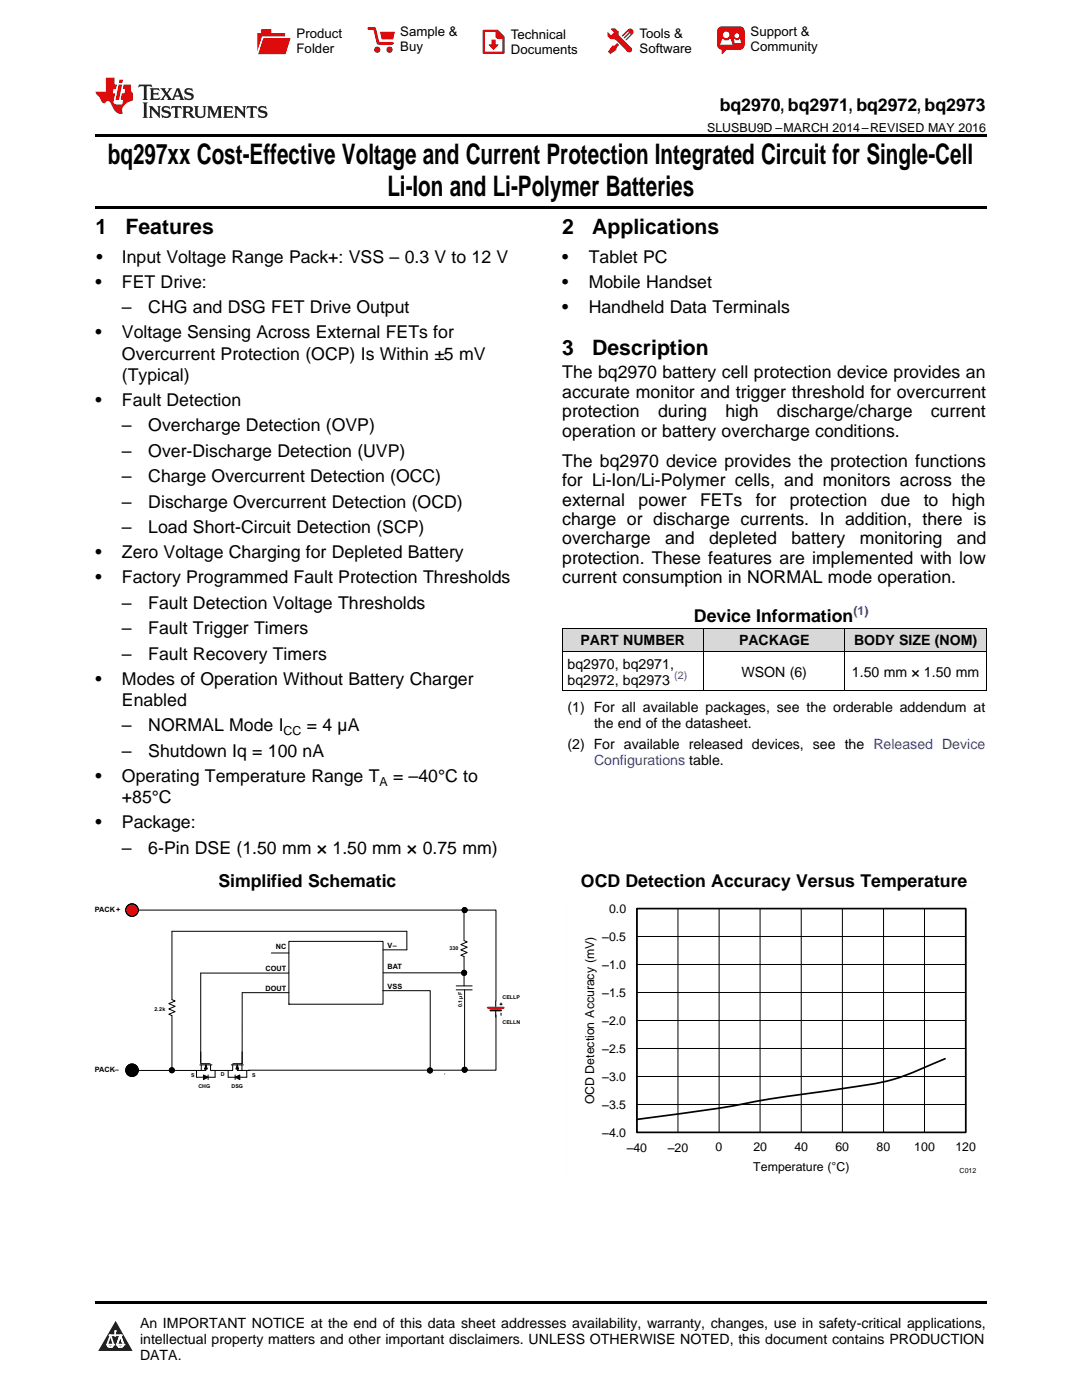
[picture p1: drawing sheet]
<svg xmlns="http://www.w3.org/2000/svg" width="216mm" height="279mm" viewBox="0 0 216 279" stroke-linecap="round" stroke-linejoin="round" font-family="sans-serif">
<defs><g id="words">
<g font-size="5.6">
<text x="21.5" y="32.8">bq297xx Cost-Effective Voltage and Current Protection Integrated Circuit for Single-Cell</text>
<text x="77.3" y="39.2">Li-Ion and Li-Polymer Batteries</text>
</g>
<g font-size="4.2">
<text x="19" y="46.7">1</text>
<text x="25" y="46.7">Features</text>
<text x="112.2" y="46.7">2</text>
<text x="118.2" y="46.7">Applications</text>
<text x="112.2" y="70.9">3</text>
<text x="118.2" y="70.9">Description</text>
</g>
<g font-size="3.5">
<text x="143.6" y="22.2">bq2970, bq2971, bq2972, bq2973</text>
<text x="19.2" y="52.4">•</text>
<text x="24.3" y="52.4">Input Voltage Range Pack+: VSS – 0.3 V to 12 V</text>
<text x="112.2" y="52.4">•</text>
<text x="117.5" y="52.4">Tablet PC</text>
<text x="19" y="57.4">•</text>
<text x="24.3" y="57.4">FET Drive:</text>
<text x="112.2" y="57.4">•</text>
<text x="117.5" y="57.4">Mobile Handset</text>
<text x="24.3" y="62.5">–</text>
<text x="29.6" y="62.5">CHG and DSG FET Drive Output</text>
<text x="112.2" y="62.4">•</text>
<text x="117.5" y="62.4">Handheld Data Terminals</text>
<text x="19" y="67.5">•</text>
<text x="24.3" y="67.5">Voltage Sensing Across External FETs for</text>
<text x="24.3" y="71.8">Overcurrent Protection (OCP) Is Within ±5 mV</text>
<text x="24.3" y="76">(Typical)</text>
<text x="112.2" y="75.5">The bq2970 battery cell protection device provides an</text>
<text x="19" y="81">•</text>
<text x="24.3" y="81">Fault Detection</text>
<text x="112.2" y="79.4">accurate monitor and trigger threshold for overcurrent</text>
<text x="112.2" y="83.3">protection</text>
<text x="131.3" y="83.3">during</text>
<text x="144.7" y="83.3">high</text>
<text x="155" y="83.3">discharge/charge</text>
<text x="185.7" y="83.3">current</text>
<text x="24.3" y="86.1">–</text>
<text x="29.6" y="86.1">Overcharge Detection (OVP)</text>
<text x="112.2" y="87.2">operation or battery overcharge conditions.</text>
<text x="24.3" y="91.2">–</text>
<text x="29.6" y="91.2">Over-Discharge Detection (UVP)</text>
<text x="112.2" y="93.1">The bq2970 device provides the protection functions</text>
<text x="24.3" y="96.2">–</text>
<text x="24.3" y="101.3">–</text>
<text x="29.6" y="96.2">Charge Overcurrent Detection (OCC)</text>
<text x="29.6" y="101.3">Discharge Overcurrent Detection (OCD)</text>
<text x="112.2" y="97">for Li-Ion/Li-Polymer cells, and monitors across the</text>
<text x="112.2" y="100.9">external</text>
<text x="127.4" y="100.9">power</text>
<text x="139.7" y="100.9">FETs</text>
<text x="150.8" y="100.9">for</text>
<text x="157.6" y="100.9">protection</text>
<text x="175.8" y="100.9">due</text>
<text x="184.3" y="100.9">to</text>
<text x="189.9" y="100.9">high</text>
<text x="24.3" y="106.4">–</text>
<text x="29.6" y="106.4">Load Short-Circuit Detection (SCP)</text>
<text x="112.2" y="104.8">charge or discharge currents. In addition, there is</text>
<text x="19" y="111.4">•</text>
<text x="24.3" y="111.4">Zero Voltage Charging for Depleted Battery</text>
<text x="112.2" y="108.7">overcharge</text>
<text x="112.2" y="112.5">protection. These features are implemented with low</text>
<text x="132.7" y="108.7">and</text>
<text x="141.5" y="108.7">depleted</text>
<text x="157.9" y="108.7">battery</text>
<text x="171.6" y="108.7">monitoring</text>
<text x="190.9" y="108.7">and</text>
<text x="19" y="116.4">•</text>
<text x="24.3" y="116.4">Factory Programmed Fault Protection Thresholds</text>
<text x="112.2" y="116.4">current consumption in NORMAL mode operation.</text>
<text x="24.3" y="121.5">–</text>
<text x="29.6" y="121.5">Fault Detection Voltage Thresholds</text>
<text x="138.5" y="124.1">Device Information</text>
<text x="24.3" y="126.6">–</text>
<text x="24.3" y="131.7">–</text>
<text x="29.6" y="126.6">Fault Trigger Timers</text>
<text x="29.6" y="131.7">Fault Recovery Timers</text>
<text x="19" y="136.7">•</text>
<text x="24.3" y="136.7">Modes of Operation Without Battery Charger</text>
<text x="24.3" y="140.9">Enabled</text>
<text x="24.3" y="146">–</text>
<text x="29.6" y="146">NORMAL Mode I</text>
<text x="61.2" y="146">= 4 µA</text>
<text x="24.3" y="151.1">–</text>
<text x="29.6" y="151.1">Shutdown Iq = 100 nA</text>
<text x="19" y="156.1">•</text>
<text x="24.3" y="156.1">Operating Temperature Range T</text>
<text x="24.3" y="160.3">+85°C</text>
<text x="78.4" y="156.1">= –40°C to</text>
<text x="19" y="165.3">•</text>
<text x="24.3" y="165.3">Package:</text>
<text x="24.3" y="170.4">–</text>
<text x="29.6" y="170.4">6-Pin DSE (1.50 mm × 1.50 mm × 0.75 mm)</text>
<text x="43.6" y="177.1">Simplified Schematic</text>
<text x="115.9" y="177.1">OCD Detection Accuracy Versus Temperature</text>
</g>
<g font-size="2.8">
<text x="115.8" y="128.8">PART NUMBER</text>
<text x="147.5" y="128.8">PACKAGE</text>
<text x="170.4" y="128.8">BODY SIZE (NOM)</text>
<text x="113.2" y="133.5">bq2970, bq2971,</text>
<text x="113.2" y="136.6">bq2972, bq2973</text>
<text x="148" y="135">WSON (6)</text>
<text x="170" y="135">1.50 mm × 1.50 mm</text>
<text x="113.2" y="142.1">(1) For all available packages, see the orderable addendum at</text>
<text x="113.2" y="149.5">(2) For available released devices, see the Released Device</text>
<text x="118.5" y="145.3">the end of the datasheet.</text>
<text x="27.9" y="265">An IMPORTANT NOTICE at the end of this data sheet addresses availability, warranty, changes, use in safety-critical applications,</text>
<text x="27.9" y="268.2">intellectual property matters and other important disclaimers. UNLESS OTHERWISE NOTED, this document contains PRODUCTION</text>
<text x="27.9" y="271.4">DATA.</text>
</g>
<text font-size="2.8" fill="#00f" x="118.5" y="152.7">Configurations table.</text>
<g font-size="2.6">
<text x="59.2" y="7.6">Product</text>
<text x="59.2" y="10.6">Folder</text>
<text x="79.9" y="7.3">Sample &amp;</text>
<text x="79.9" y="10.2">Buy</text>
<text x="101.9" y="7.8">Technical</text>
<text x="101.9" y="10.8">Documents</text>
<text x="127.6" y="7.6">Tools &amp;</text>
<text x="127.6" y="10.6">Software</text>
<text x="149.8" y="7.2">Support &amp;</text>
<text x="149.8" y="10.2">Community</text>
</g>
<g font-size="2.5">
<text x="141.1" y="26.3">SLUSBU9D –MARCH 2014–REVISED MAY 2016</text>
<text x="56.6" y="146.7">CC</text>
<text x="75.7" y="156.8">A</text>
<text x="121.5" y="182.1">0.0</text>
<text x="120.2" y="187.7">±0.5</text>
<text x="120.2" y="193.3">±1.0</text>
<text x="120.2" y="198.9">±1.5</text>
<text x="120.2" y="204.5">±2.0</text>
<text x="120.2" y="215.7">±3.0</text>
<text x="120.2" y="210.1">±2.5</text>
<text x="118.6" y="220.4" transform="rotate(-90 118.6 220.4)">OCD Detection Accuracy (mV)</text>
<text x="120.2" y="221.3">±3.5</text>
<text x="120.2" y="226.9">±4.0</text>
<text x="125.1" y="229.8">±40</text>
<text x="133.3" y="229.8">±20</text>
<text x="142.8" y="229.8">0</text>
<text x="150.3" y="233.7">Temperature (ÉC)</text>
<text x="150.3" y="229.8">20</text>
<text x="158.5" y="229.8">40</text>
<text x="166.7" y="229.8">60</text>
<text x="174.9" y="229.8">80</text>
<text x="182.4" y="229.8">100</text>
<text x="190.6" y="229.8">120</text>
</g>
<text font-size="2.5" fill="#00f" x="170.3" y="122.7">(1)</text>
<text font-size="2.1" fill="#00f" x="134.5" y="135.5">(2)</text>
<g font-size="1.5">
<text x="18.9" y="182.1">PACK+</text>
<text x="55" y="189.4">NC</text>
<text x="77.3" y="189.1">V–</text>
<text x="53" y="197.7">DOUT</text>
<text x="53" y="193.8">COUT</text>
<text x="77.3" y="193.4">BAT</text>
<text x="77.3" y="197.3">VSS</text>
<text x="18.9" y="214">PACK–</text>
</g>
<text font-size="1.4" x="191.5" y="234.1">C012</text>
<g font-size="1.1">
<text x="89.7" y="189.6">330</text>
<text x="30.8" y="201.7">2.2k</text>
<text x="92.2" y="201" transform="rotate(-90 92.2 201)">0.1 µF</text>
<text x="100.3" y="199.3">CELLP</text>
<text x="100.3" y="204.4">CELLN</text>
<text x="38.1" y="215">S</text>
<text x="44.1" y="214.7">D</text>
<text x="50.3" y="215">S</text>
<text x="39.6" y="217.1">CHG</text>
<text x="46.2" y="217.1">DSG</text>
</g>
</g></defs>
<g fill="#d8d8d8">
<path d="M112.2 125.4h28.2v4.7h-28.2z"/>
<path d="M140.4 125.4h28.2v4.7h-28.2z"/>
<path d="M168.6 125.4h28.2v4.7h-28.2z"/>
</g>
<path d="M23.1 263.6l3.4 6h-6.9z" fill="#231f20"/>
<path d="M21.4 268.3h1.2l-.3 .6h-.3a.55 .55 0 0 1-.6-.6z" fill-rule="evenodd" fill="#fff"/>
<path d="M21.4 268.3h1.2l-.3 .6h-.3a.55 .55 0 0 1-.6-.6z" fill="none" stroke="#231f20" stroke-width=".34"/>
<path d="M21.4 268.3l1.2 .1-.3 .5h-.5z" fill="none" stroke="#fff" stroke-width=".34"/>
<path d="M23 266.6h.1" fill="none" stroke="#fff" stroke-width=".34"/>
<path d="M23 265.6v1z" fill="#fff"/>
<path d="M23 265.6v1z" fill="none" stroke="#fff" stroke-width=".34"/>
<circle cx="23" cy="265.6" r=".17" fill="#fff"/>
<path d="M21.9 266.5h.1" fill="none" stroke="#fff" stroke-width=".34"/>
<path d="M21.9 266.5h2.3z" fill="#fff"/>
<path d="M21.9 266.5h2.3z" fill="none" stroke="#fff" stroke-width=".34"/>
<circle cx="24.2" cy="266.5" r=".17" fill="#fff"/>
<path d="M23.3 268.3h.1" fill="none" stroke="#fff" stroke-width=".34"/>
<path d="M24 266.5l-.7 1.8z" fill="#fff"/>
<path d="M24 266.5l-.7 1.8z" fill="none" stroke="#fff" stroke-width=".34"/>
<path d="M24 266.5l.7 1.8z" fill="#fff"/>
<path d="M24 266.5l.7 1.8z" fill="none" stroke="#fff" stroke-width=".34"/>
<path d="M24.6 268.3h.1" fill="none" stroke="#fff" stroke-width=".34"/>
<circle cx="21.4" cy="268.3" r=".17" fill="#fff"/>
<path d="M22.1 266.5l-.7 1.8z" fill="#fff"/>
<path d="M22.1 266.5l-.7 1.8z" fill="none" stroke="#fff" stroke-width=".34"/>
<path d="M22.1 266.5l.5 1.8z" fill="#fff"/>
<path d="M22.1 266.5l.5 1.8z" fill="none" stroke="#fff" stroke-width=".34"/>
<circle cx="22.6" cy="268.3" r=".17" fill="#fff"/>
<path d="M23.4 268.3h1.3a.65 .65 0 0 1-.7 .6 .65 .65 0 0 1-.6-.6z" fill-rule="evenodd" fill="#fff"/>
<path d="M23.4 268.3h1.3a.65 .65 0 0 1-.7 .6 .65 .65 0 0 1-.6-.6z" fill="none" stroke="#231f20" stroke-width=".34"/>
<path d="M23.4 268.3h1.3l-.4 .6h-.6z" fill="none" stroke="#fff" stroke-width=".34"/>
<path d="M23.3 268.3h.1" fill="none" stroke="#fff" stroke-width=".34"/>
<circle cx="24.7" cy="268.3" r=".17" fill="#fff"/>
<path d="M19 259.7h177.8v.5h-177.8z" fill="#000"/>
<g fill="none" stroke="#000" stroke-width=".2">
<path d="M27.6 181.6h71.4v18.2M34.3 185.9v13.6l.6 .3-1.2 .5 1.2 .5-1.2 .6 1.2 .5-1.2 .5 .6 .3M54.1 190.2h3.5M57.6 187.9h18.8v12.5h-18.8zM57.6 198.1h-9.3v14.2M57.6 194.2h-17.5v17.8M76.5 194.1h16.1M91 197.5h3.2M91 196.8h3.2M92.6 181.6v6M92.6 190.9v5.9M92.7 197.5v15.9"/>
<path d="M127.1 181.3h65.6v44.7h-65.6zM127.1 198.1h65.6M127.1 192.5h65.6M127.1 186.9h65.6M135.3 181.3v44.7M143.5 181.3v44.7M151.7 181.3v44.7M159.9 181.3v44.7M168.1 181.3v44.7M176.3 181.3v44.7M184.5 181.3v44.7M34.3 202.7v11.2"/>
<path d="M39.9 212.5h2.4M40.1 209.9v2.4h1.8M40.2 212.5v1.1h-12.6v.2M40.6 214.5l.9 .5-.9 .5zM41.1 212.5l.3 .8h-.6zM41.1 212.5v1.1h-.9M41.5 214.5v1M42 212.5v1.1h4.4v-1.1M42.9 213.6v1.4h-3.7v-1.4M45.5 213.6v1.4h3.7v-1.4M46.1 212.5h2.5M46.9 215l.9-.5v1z"/>
<path d="M46.9 214.5v1M47.3 212.5l.3 .8h-.5zM47.3 212.5v1.1h1M48.3 212.5v1.1h1.5M48.3 209.9v2.4h-1.8M99 202.6v11h-49.4M127.1 214.8h65.6M127.1 209.2h65.6M127.1 203.7h65.6M127.1 220.4h65.6"/>
<circle cx="92.6" cy="194.2" r=".5"/>
<circle cx="92.7" cy="181.6" r=".5"/>
<circle cx="34.3" cy="213.6" r=".5"/>
<circle cx="92.7" cy="213.5" r=".5"/>
</g>
<path d="M127.1 181.3h65.6v44.7h-65.6zM188.6 211.3l-2.1 .8a46.7 46.7 0 0 1-17.2 5l-3.4 .5a286.9 286.9 0 0 0-22.4 3.6l-16.4 2.2" fill="none" stroke="#000" stroke-width=".34"/>
<path d="M113.1 180.2v54.1M125.8 180.2h69.9M195.7 180.2v47M113.1 234.3h6.4M189.3 234.3h6.4" fill="none" stroke="#fefefe" stroke-width=".2" stroke-dasharray=".4 .1" stroke-linecap="butt"/>
<path d="M98.9 199.8v1.3M98.9 201.6v1.4M99.8 200.4h.4M100 200.2v.4M100 202.2v.4" fill="none" stroke="#000" stroke-width=".22"/>
<path d="M97.3 201.1h3.2" fill="none" stroke="#f00" stroke-width=".4"/>
<path d="M97.9 201.6h2.1" fill="none" stroke="#000" stroke-width=".4"/>
<g fill="#000">
<path d="M40.6 214.5l.9 .5-.9 .5zM41.1 212.5l.3 .8h-.6zM47.3 212.5l.3 .8h-.5zM46.9 215l.9-.5v1z"/>
<circle cx="92.6" cy="194.2" r=".5"/>
<circle cx="92.7" cy="181.6" r=".5"/>
<circle cx="34.3" cy="213.6" r=".5"/>
<circle cx="92.7" cy="213.5" r=".5"/>
</g>
<circle cx="26.3" cy="181.6" r="1.25" fill="#f00"/>
<g fill="none" stroke="#000" stroke-width=".2">
<path d="M112.2 137.8h84.6M112.2 130h84.6M112.2 125.4h84.6M112.2 125.4v12.5M140.4 125.4v12.5M168.6 125.4v12.5M196.8 125.4v12.5M34.3 185.9h46.9v3.7h-4.8M76.4 197.7h9.4v15.9M92.6 187.7l.6 .3-1.3 .5 1.3 .5-1.3 .6 1.3 .5-1.3 .5 .7 .3M88.7 214.3h.1"/>
<circle cx="26.3" cy="181.6" r="1.25"/>
<circle cx="26.3" cy="213.6" r="1.25"/>
<circle cx="85.8" cy="213.6" r=".5"/>
</g>
<g fill="#000">
<circle cx="26.3" cy="213.6" r="1.25"/>
<circle cx="85.8" cy="213.6" r=".5"/>
</g>
<path d="M19 26.8h177.8v.6h-177.8zM19 41.2h177.8v.5h-177.8zM112.2 137.9h.1zM168.5 137.9h.1zM196.7 137.9h.1z" fill="#000"/>
<path d="M27.7 16.9l-.1 .6 .6-.3h.5v.2v2.2l-.2 .4h1l-.2-.4v-2.2v-.2h.5l.6 .3-.2-.6zM29.9 17.6l.2 .4v1.6l-.2 .4h1.9l.1-.6a1.09 1.09 0 0 1-1.3 .1v-.6h.6l.4 .2v-.7l-.2 .2h-.8v-.6l.2-.1a1.01 1.01 0 0 1 1 .3l-.1-.6zM32 17.6l.9 1.2-1 1.2h.9l-.2-.3 .5-.7 .5 .7-.3 .3h1.7l-.2-.3 .1-.4h1l.1 .4-.2 .3h1l-.3-.4-.7-2h-.5l-1 2.2-.8-1.1 .9-1.1h-.9l.2 .2-.4 .7-.4-.7 .2-.2zM35.4 18l.4 1h-.8zM37 17.7a.66 .66 0 0 0-.2 .8 .66 .66 0 0 0 .6 .4l.7 .2 .1 .2a.8 .8 0 0 1-.7 .4 .8 .8 0 0 1-.7-.5l.1 .8 .2-.2a.94 .94 0 0 0 1.1 .1 .94 .94 0 0 0 .4-.9 1.48 1.48 0 0 0-1.3-.6v-.4a1.1 1.1 0 0 1 1.2 .2l-.2-.6-.2 .1-.5-.1zM28.5 20.4l.2 .4v2.3l-.2 .4h1l-.2-.4v-2.3l.2-.4zM29.7 21.2l.2 .4v1.5l-.2 .4h.8l-.3-.4 .1-1.3 1.6 1.8v-2l.2-.4h-.7l.2 .2v1.1l-1.2-1.3zM32.5 21.3a.66 .66 0 0 0-.2 .8 .66 .66 0 0 0 .6 .4l.6 .2 .2 .2a.8 .8 0 0 1-.8 .4 .8 .8 0 0 1-.7-.5l.2 .7 .2-.1a.94 .94 0 0 0 1 .1 .94 .94 0 0 0 .5-1 1.47 1.47 0 0 0-1.3-.6l-.1-.3a1.1 1.1 0 0 1 1.3 .2l-.2-.6-.2 .1-.5-.2zM34.3 21.2l-.2 .6a.64 .64 0 0 1 .8-.3v1.6l-.2 .4h1l-.3-.4 .1-1.6a.66 .66 0 0 1 .8 .3l-.2-.6zM36.3 21.2l.3 .4v1.5l-.3 .4h1l-.2-.2v-.7h.5l.1 .1a.8 .8 0 0 0 1.2 .7l-1-1a.62 .62 0 0 0 .6-.5 .62 .62 0 0 0-.6-.7zM37.1 21.5h.1a.48 .48 0 0 1 .6 0 .48 .48 0 0 1 .1 .6l-.2 .1-.6 .1zM38.7 21.2l.2 .2a2.29 2.29 0 0 0 .4 2 1.05 1.05 0 0 0 1.7-.7v-1.3l.2-.2h-.8l.2 .4v1.1a.61 .61 0 0 1-.6 .6 .61 .61 0 0 1-.6-.6v-1.1l.3-.4zM41.3 21.2l.3 .4v1.5l-.3 .4h.8l-.2-.4v-1.4l.8 1.9 .9-1.9v1.4l-.2 .4h.9l-.2-.4v-1.5l.2-.4h-.8l-.7 1.5-.6-1.5zM44.5 21.2l.2 .4v1.5l-.2 .4h1.9l.2-.6a1.1 1.1 0 0 1-1.4 .2v-.7h.6l.4 .2v-.6l-.2 .1-.8 .1v-.6l.2-.1a1.02 1.02 0 0 1 1.1 .2l-.2-.5zM46.7 21.2l.2 .4v1.5l-.2 .4h.8l-.3-.4 .1-1.3 1.6 1.8v-2l.2-.4h-.7l.2 .2v1.1l-1.2-1.3zM49.3 21.2l-.1 .6a.64 .64 0 0 1 .8-.3v1.6l-.3 .4h1l-.2-.4v-1.6a.66 .66 0 0 1 .8 .3l-.1-.6zM51.7 21.3a.66 .66 0 0 0-.2 .7 .66 .66 0 0 0 .7 .5l.6 .2 .1 .2a.8 .8 0 0 1-.7 .4 .8 .8 0 0 1-.7-.5l.1 .7 .2-.1a.94 .94 0 0 0 1.1 .1 .94 .94 0 0 0 .4-1 1.48 1.48 0 0 0-1.2-.6l-.1-.3a1.1 1.1 0 0 1 1.2 .2l-.2-.6-.1 .1-.6-.2z" fill="#231f20"/>
<path d="M21.1 15.5v2.8h-2v.4l.9 .9a.96 .96 0 0 0 1 1 .59 .59 0 0 1 .5-.4 .59 .59 0 0 1 .5 .3l.4 .8a1.61 1.61 0 0 0 2.1 1.3 1.63 1.63 0 0 1 1.1-2.2l.9-.3v-1.5a1.6 1.6 0 0 1-.4-1.7h-1.4l-.2 .9h.5l-.2 .8h-.5l-.2 1v.3h.5l-.2 .9h-.7a.74 .74 0 0 1-1-.6l.3-1.6h-.5l.2-.8h.5l.1-.9h-.4v-1.4zM23.7 16.9l-.7 3h.8l.6-3zM23.8 15.9l-.1 .7h.7l.2-.7z" fill="#ee1d23"/>
<g fill="#d60000">
<path d="M52.1 5.8h2v.8h2.8v4.2h-5.5v-4.2h.7z" fill-rule="evenodd"/>
<path d="M52.4 7.5h5.6l-1 3.3h-5.6z" fill-rule="evenodd"/>
</g>
<path d="M52.4 7.4h5.7l-.1 .1h-5.5l-1.1 3.3z" fill-rule="evenodd" fill="#fff"/>
<path d="M52.4 7.4h5.7l-.1 .1h-5.5l-1.1 3.3z" fill="none" stroke="#fff" stroke-width=".2"/>
<path d="M73.6 5.7h1.1l.7 2.9h2.9" fill="none" stroke="#d60000" stroke-width=".55"/>
<g fill="#d60000">
<path d="M75.8 6.3h3l-.4 1.6h-2.2z" fill-rule="evenodd"/>
<circle cx="75.3" cy="9.9" r=".62"/>
<circle cx="77.7" cy="9.9" r=".62"/>
</g>
<path d="M96.5 6.2h2.7l1.3 1.2v3.1h-4z" fill="none" stroke="#d60000" stroke-width=".44"/>
<g fill="#d60000">
<path d="M98.1 7.9h.8v1h.5l-.9 1.1-1-1v-.1h.6z" fill-rule="evenodd"/>
<path d="M98.9 6.2h.3l1.3 1.2v.4h-1.3l-.3-.4z" fill-rule="evenodd"/>
<path d="M121.9 5.7h.8l.7 .6 .1 .7 2.5 2.5-.8 .8-2.3-2.3-1.1-.2-.6-.6v-.8l.7 .6 .5-.4v-.2l-.5-.5z" fill-rule="evenodd"/>
<path d="M122.2 9.1h.4l.5-.5 .4 .4-.5 .5v.4l-1.2 .9-.5-.5z" fill-rule="evenodd"/>
<path d="M125.3 5.9a.67 .67 0 0 1 .9 0 .67 .67 0 0 1 0 .9z" fill-rule="evenodd"/>
<path d="M125.3 5.9l.9 .9-1.2 1.2h-.2v-.2l1-.9v-.2h-.2l-.9 1h-.2v-.2l.9-1 .1-.2h-.3l-.9 1h-.2v-.2z" fill-rule="evenodd"/>
<circle cx="125.6" cy="9.9" r=".54"/>
</g>
<path d="M123.3 6.3v.7" fill="none" stroke="#d60000" stroke-width=".2"/>
<g fill="#d60000">
<path d="M143.4 5.5l.6-.2h3.6a.95 .95 0 0 1 1 .9v2.8a.95 .95 0 0 1-1 .9h-3.6a.95 .95 0 0 1-.9-.9v-2.8z" fill-rule="evenodd"/>
<path d="M144 9.9h.9l-.7 .9h-.2z" fill-rule="evenodd"/>
</g>
<g fill="#fff">
<path d="M146.6 8.6h1.3z"/>
<path d="M144.1 7.8h.3l.1 .2h.8l.2-.2h.3l.4 1.1h-2.5z" fill-rule="evenodd"/>
<path d="M146.4 7.8h.3l.1 .2h.5l.2-.2h.2l.2 .8h-1.3z" fill-rule="evenodd"/>
<circle cx="144.9" cy="6.9" r=".65"/>
<circle cx="147" cy="7.1" r=".48"/>
</g>
<use href="#words"/>
</svg>
